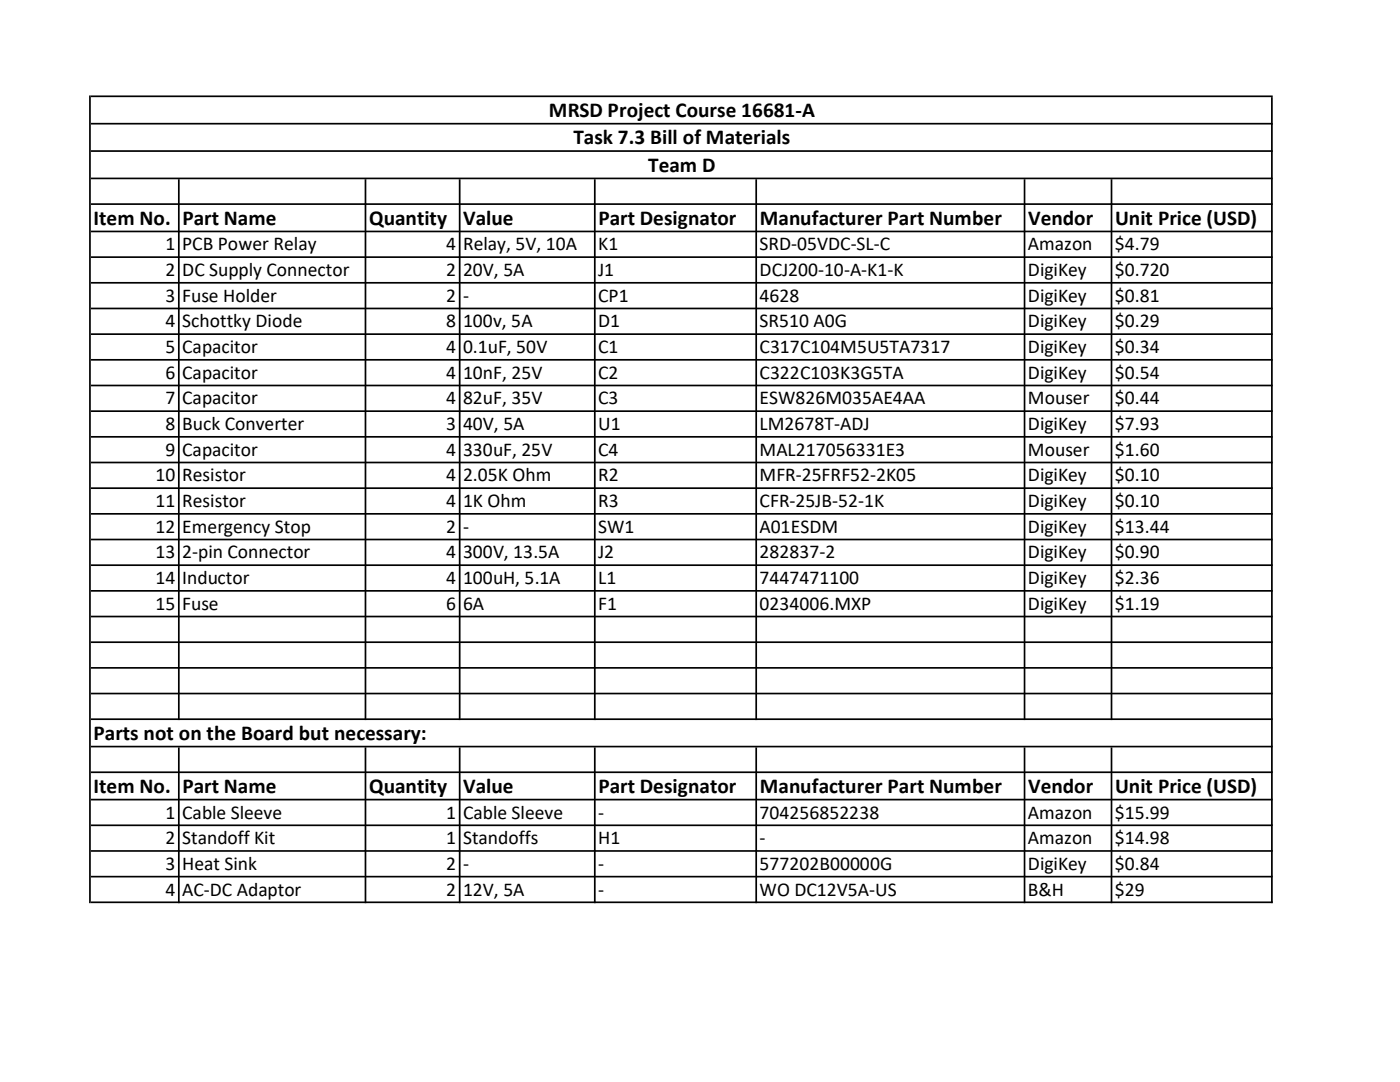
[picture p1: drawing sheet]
<svg xmlns="http://www.w3.org/2000/svg" width="279mm" height="216mm" viewBox="0 0 279 216" stroke-linecap="round" stroke-linejoin="round" font-family="sans-serif">
<defs><g id="words">
<g font-size="4.2">
<text x="109.6" y="23.3">MRSD Project Course 16681-A</text>
<text x="114.4" y="28.8">Task 7.3 Bill of Materials</text>
<text x="129.4" y="34.2">Team D</text>
<text x="18.7" y="44.8">Item No.</text>
<text x="36.4" y="44.8">Part Name</text>
<text x="73.7" y="44.8">Quantity</text>
<text x="92.5" y="44.8">Value</text>
<text x="119.4" y="44.8">Part Designator</text>
<text x="151.6" y="44.8">Manufacturer Part Number</text>
<text x="205.2" y="44.8">Vendor</text>
<text x="222.5" y="44.8">Unit Price (USD)</text>
<text x="18.7" y="147.6">Parts not on the Board but necessary:</text>
<text x="18.7" y="158.2">Item No.</text>
<text x="36.4" y="158.2">Part Name</text>
<text x="73.7" y="158.2">Quantity</text>
<text x="92.5" y="158.2">Value</text>
<text x="119.4" y="158.2">Part Designator</text>
<text x="151.6" y="158.2">Manufacturer Part Number</text>
<text x="205.2" y="158.2">Vendor</text>
<text x="222.5" y="158.2">Unit Price (USD)</text>
</g>
<g font-size="3.9">
<text x="33" y="50">1</text>
<text x="36.4" y="50">PCB Power Relay</text>
<text x="89.1" y="50">4</text>
<text x="92.4" y="50">Relay, 5V, 10A</text>
<text x="119.4" y="50">K1</text>
<text x="151.6" y="50">SRD-05VDC-SL-C</text>
<text x="205.1" y="50">Amazon</text>
<text x="222.5" y="50">$4.79</text>
<text x="33" y="55.1">2</text>
<text x="36.4" y="55.1">DC Supply Connector</text>
<text x="89.1" y="55.1">2</text>
<text x="92.4" y="55.1">20V, 5A</text>
<text x="119.4" y="55.1">J1</text>
<text x="151.6" y="55.1">DCJ200-10-A-K1-K</text>
<text x="205.1" y="55.1">DigiKey</text>
<text x="222.5" y="55.1">$0.720</text>
<text x="33" y="60.2">3</text>
<text x="33" y="65.3">4</text>
<text x="36.4" y="60.2">Fuse Holder</text>
<text x="36.4" y="65.3">Schottky Diode</text>
<text x="89.1" y="60.2">2</text>
<text x="89.1" y="65.3">8</text>
<text x="92.4" y="60.2">-</text>
<text x="92.4" y="65.3">100v, 5A</text>
<text x="119.4" y="60.2">CP1</text>
<text x="119.4" y="65.3">D1</text>
<text x="151.6" y="60.2">4628</text>
<text x="151.6" y="65.3">SR510 A0G</text>
<text x="205.1" y="60.2">DigiKey</text>
<text x="205.1" y="65.3">DigiKey</text>
<text x="222.5" y="60.2">$0.81</text>
<text x="222.5" y="65.3">$0.29</text>
<text x="33" y="70.4">5</text>
<text x="36.4" y="70.4">Capacitor</text>
<text x="89.1" y="70.4">4</text>
<text x="92.4" y="70.4">0.1uF, 50V</text>
<text x="119.4" y="70.4">C1</text>
<text x="151.6" y="70.4">C317C104M5U5TA7317</text>
<text x="205.1" y="70.4">DigiKey</text>
<text x="222.5" y="70.4">$0.34</text>
<text x="33" y="75.6">6</text>
<text x="36.4" y="75.6">Capacitor</text>
<text x="89.1" y="75.6">4</text>
<text x="92.4" y="75.6">10nF, 25V</text>
<text x="119.4" y="75.6">C2</text>
<text x="151.6" y="75.6">C322C103K3G5TA</text>
<text x="205.1" y="75.6">DigiKey</text>
<text x="222.5" y="75.6">$0.54</text>
<text x="33" y="80.7">7</text>
<text x="36.4" y="80.7">Capacitor</text>
<text x="89.1" y="80.7">4</text>
<text x="92.4" y="80.7">82uF, 35V</text>
<text x="119.4" y="80.7">C3</text>
<text x="151.6" y="80.7">ESW826M035AE4AA</text>
<text x="205.1" y="80.7">Mouser</text>
<text x="222.5" y="80.7">$0.44</text>
<text x="33" y="85.8">8</text>
<text x="36.4" y="85.8">Buck Converter</text>
<text x="89.1" y="85.8">3</text>
<text x="92.4" y="85.8">40V, 5A</text>
<text x="119.4" y="85.8">U1</text>
<text x="151.6" y="85.8">LM2678T-ADJ</text>
<text x="205.1" y="85.8">DigiKey</text>
<text x="222.5" y="85.8">$7.93</text>
<text x="33" y="90.9">9</text>
<text x="36.4" y="90.9">Capacitor</text>
<text x="89.1" y="90.9">4</text>
<text x="92.4" y="90.9">330uF, 25V</text>
<text x="119.4" y="90.9">C4</text>
<text x="151.6" y="90.9">MAL217056331E3</text>
<text x="205.1" y="90.9">Mouser</text>
<text x="222.5" y="90.9">$1.60</text>
<text x="31" y="96.1">10</text>
<text x="31" y="101.2">11</text>
<text x="36.4" y="96.1">Resistor</text>
<text x="36.4" y="101.2">Resistor</text>
<text x="89.1" y="96.1">4</text>
<text x="89.1" y="101.2">4</text>
<text x="92.4" y="96.1">2.05K Ohm</text>
<text x="92.4" y="101.2">1K Ohm</text>
<text x="119.4" y="96.1">R2</text>
<text x="119.4" y="101.2">R3</text>
<text x="151.6" y="96.1">MFR-25FRF52-2K05</text>
<text x="151.6" y="101.2">CFR-25JB-52-1K</text>
<text x="205.1" y="96.1">DigiKey</text>
<text x="205.1" y="101.2">DigiKey</text>
<text x="222.5" y="96.1">$0.10</text>
<text x="222.5" y="101.2">$0.10</text>
<text x="31" y="106.3">12</text>
<text x="36.4" y="106.3">Emergency Stop</text>
<text x="89.1" y="106.3">2</text>
<text x="92.4" y="106.3">-</text>
<text x="119.4" y="106.3">SW1</text>
<text x="151.6" y="106.3">A01ESDM</text>
<text x="205.1" y="106.3">DigiKey</text>
<text x="222.5" y="106.3">$13.44</text>
<text x="31" y="111.4">13</text>
<text x="36.4" y="111.4">2-pin Connector</text>
<text x="89.1" y="111.4">4</text>
<text x="92.4" y="111.4">300V, 13.5A</text>
<text x="119.4" y="111.4">J2</text>
<text x="151.6" y="111.4">282837-2</text>
<text x="205.1" y="111.4">DigiKey</text>
<text x="222.5" y="111.4">$0.90</text>
<text x="31" y="116.5">14</text>
<text x="36.4" y="116.5">Inductor</text>
<text x="89.1" y="116.5">4</text>
<text x="92.4" y="116.5">100uH, 5.1A</text>
<text x="119.4" y="116.5">L1</text>
<text x="151.6" y="116.5">7447471100</text>
<text x="205.1" y="116.5">DigiKey</text>
<text x="222.5" y="116.5">$2.36</text>
<text x="31" y="121.7">15</text>
<text x="36.4" y="121.7">Fuse</text>
<text x="89.1" y="121.7">6</text>
<text x="92.4" y="121.7">6A</text>
<text x="119.4" y="121.7">F1</text>
<text x="151.6" y="121.7">0234006.MXP</text>
<text x="205.1" y="121.7">DigiKey</text>
<text x="222.5" y="121.7">$1.19</text>
<text x="33" y="163.3">1</text>
<text x="36.4" y="163.3">Cable Sleeve</text>
<text x="89.1" y="163.3">1</text>
<text x="92.4" y="163.3">Cable Sleeve</text>
<text x="119.4" y="163.3">-</text>
<text x="151.6" y="163.3">704256852238</text>
<text x="205.1" y="163.3">Amazon</text>
<text x="222.5" y="163.3">$15.99</text>
<text x="33" y="168.4">2</text>
<text x="33" y="173.6">3</text>
<text x="36.4" y="168.4">Standoff Kit</text>
<text x="36.4" y="173.6">Heat Sink</text>
<text x="89.1" y="168.4">1</text>
<text x="89.1" y="173.6">2</text>
<text x="92.4" y="168.4">Standoffs</text>
<text x="92.4" y="173.6">-</text>
<text x="119.4" y="168.4">H1</text>
<text x="119.4" y="173.6">-</text>
<text x="151.6" y="168.4">-</text>
<text x="151.6" y="173.6">577202B00000G</text>
<text x="205.1" y="168.4">Amazon</text>
<text x="205.1" y="173.6">DigiKey</text>
<text x="222.5" y="168.4">$14.98</text>
<text x="222.5" y="173.6">$0.84</text>
<text x="33" y="178.7">4</text>
<text x="36.4" y="178.7">AC-DC Adaptor</text>
<text x="89.1" y="178.7">2</text>
<text x="92.4" y="178.7">12V, 5A</text>
<text x="119.4" y="178.7">-</text>
<text x="151.6" y="178.7">WO DC12V5A-US</text>
<text x="205.1" y="178.7">B&amp;H</text>
<text x="222.5" y="178.7">$29</text>
</g>
</g></defs>
<g fill="#000">
<path d="M18.1 19h235.9v.4h-235.9zM18.1 24.5h235.9v.3h-235.9zM18.1 30h235.9v.3h-235.9zM18.1 35.4h235.9v.4h-235.9zM18.1 40.6h235.9v.3h-235.9zM18.1 46h235.9v.4h-235.9zM18.1 51.1h235.9v.4h-235.9zM18.1 56.3h235.9v.3h-235.9zM18.1 61.4h235.9v.3h-235.9zM18.1 66.5h235.9v.3h-235.9zM18.1 71.6h235.9v.4h-235.9zM18.1 76.8h235.9v.3h-235.9zM18.1 81.9h235.9v.3h-235.9zM18.1 87h235.9v.3h-235.9zM18.1 92.1h235.9v.4h-235.9zM18.1 97.2h235.9v.4h-235.9zM18.1 102.4h235.9v.3h-235.9zM18.1 107.5h235.9v.3h-235.9zM18.1 112.6h235.9v.3h-235.9zM18.1 117.7h235.9v.4h-235.9zM18.1 122.9h235.9v.3h-235.9zM18.1 128h235.9v.3h-235.9zM18.1 133.1h235.9v.3h-235.9zM18.1 138.2h235.9v.4h-235.9zM18.1 143.3h235.9v.4h-235.9zM18.1 148.8h235.9v.3h-235.9zM18.1 153.9h235.9v.4h-235.9zM18.1 159.4h235.9v.3h-235.9zM18.1 164.5h235.9v.3h-235.9zM18.1 169.6h235.9v.4h-235.9zM18.1 174.8h235.9v.3h-235.9zM18.1 179.9h235.9v.3h-235.9z" fill-rule="evenodd"/>
<path d="M35.5 35.8h.4v107.9h-.4zM72.8 35.8h.3v107.9h-.3zM91.6 35.8h.3v107.9h-.3zM118.5 35.8h.4v107.9h-.4zM150.7 35.8h.4v107.9h-.4zM204.3 35.8h.3v107.9h-.3zM221.7 35.8h.3v107.9h-.3zM17.8 19h.3v161.2h-.3zM253.7 19.4h.3v160.8h-.3zM35.5 149.1h.4v31.1h-.4zM72.8 149.1h.3v31.1h-.3zM91.6 149.1h.3v31.1h-.3zM118.5 149.1h.4v31.1h-.4zM150.7 149.1h.4v31.1h-.4zM204.3 149.1h.3v31.1h-.3zM221.7 149.1h.3v31.1h-.3z" fill-rule="evenodd"/>
</g>
<use href="#words"/>
</svg>
